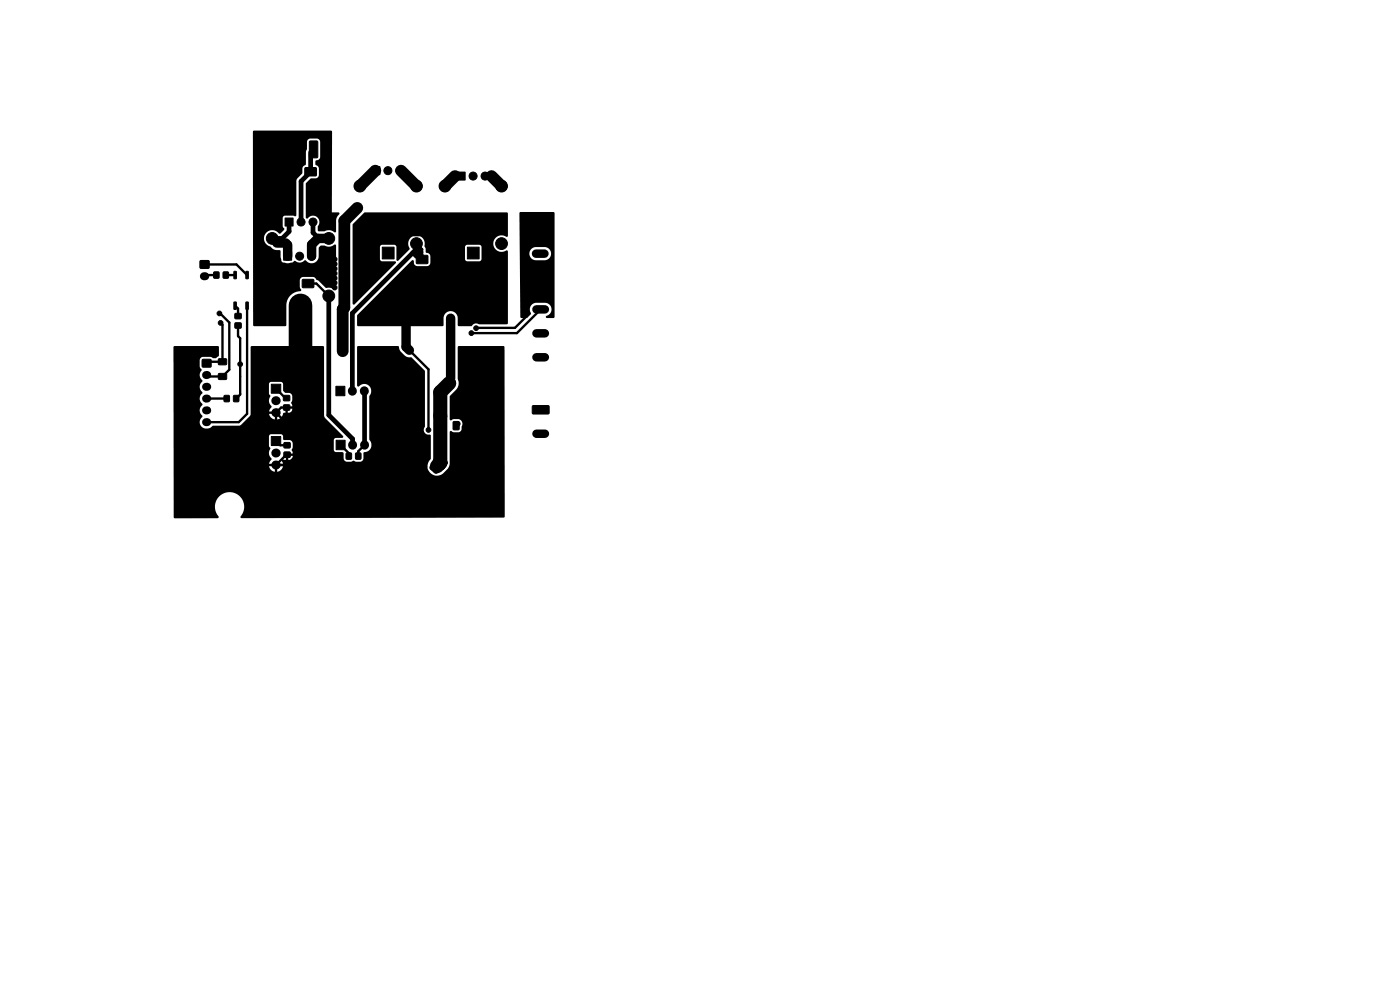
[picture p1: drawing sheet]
<svg xmlns="http://www.w3.org/2000/svg" width="297mm" height="210mm" viewBox="0 0 297 210" stroke-linecap="round" stroke-linejoin="round" font-family="sans-serif">
<g fill="#000" stroke="#000" stroke-width=".21">
<path d="M60.7 35.6h2.4v1.7h-2.4zM64.7 35.6h2.4v1.7h-2.4zM65.7 30l1.5-.1 .2 .1v3.2l-.1 .3h-1.4l-.3-.2zM78.9 35.3h1.7v1.7h-1.7zM97 36.5h1.7v1.7h-1.7zM42.5 55.3h1.8v1.6h-1.8zM45.4 57.7h1v1.3h-1zM47.4 57.7h1v1.3h-1zM49.6 57.6h.5v1.5h-.5zM52.2 57.6h.5l-.1 1.5h-.4zM60.2 59.3h2.3v1.7h-2.3zM60.2 53.5h1.7v1.7h-1.7z"/>
<path d="M60.5 46.3h1.7v1.7h-1.7zM64.2 59.3h2.3v1.7h-2.3zM81.1 52.4h2.5v2.5h-2.5zM88.4 54.2h2.3v1.7h-2.3zM92.4 54.2h2.3v1.7h-2.3zM99.1 52.4h2.6v2.5h-2.6zM112.9 47.9l3.4-.1 .1 .3v1.4l-.2 .1h-3.2l-.2-.2zM113 59.7h3.3l.2 .2v1.4l-.3 .1h-3.1l-.2-.2zM42.9 76.3h1.8v1.5h-1.8zM46.4 76.1h1.6v1.2h-1.6zM49.6 64.1h.5v1.5h-.5zM49.9 68.5h1.2v1.1h-1.2z"/>
<path d="M49.9 66.5h1.2v1.1h-1.2zM52.2 64.1h.5l-.1 1.5h-.4zM62.5 63.5h2.5v2.5h-2.5zM46.4 79.3h1.6v1.2h-1.6zM47.6 83.9h1v1.3h-1zM49.6 83.9h1v1.3h-1zM57.6 92.6h2v1.9h-2zM57.6 81.5h2v1.9h-2zM60.2 85.9h1.2v1.1h-1.2zM60.2 83.9h1.2v1.1h-1.2zM60.3 95.9h1.2v1.1h-1.2zM60.3 93.9h1.2v1.1h-1.2z"/>
<path d="M71.3 81.9h1.9v2h-1.9zM71.3 93.4h1.9v2h-1.9zM73.5 96.1h1v1.3h-1zM75.5 96.1h1v1.3h-1zM93 89.5h1.2v1.6h-1.2zM96.2 89.5h1.2v1.6h-1.2zM113 86.1l3.4-.1 .1 .3v1.4l-.2 .1h-3.2l-.2-.2z"/>
<circle cx="76.3" cy="39.5" r="1.25"/>
<circle cx="82.3" cy="36.2" r=".85"/>
<circle cx="84.8" cy="36.2" r=".85"/>
<circle cx="88.3" cy="39.5" r="1.25"/>
<circle cx="94.4" cy="39.5" r="1.25"/>
<circle cx="100.4" cy="37.3" r=".85"/>
<circle cx="102.9" cy="37.3" r=".85"/>
<circle cx="106.4" cy="39.5" r="1.25"/>
<circle cx="57.7" cy="50.6" r="1.25"/>
<circle cx="63.6" cy="54.3" r=".85"/>
<circle cx="63.9" cy="47.1" r=".85"/>
<circle cx="66.1" cy="54.3" r=".85"/>
<circle cx="66.4" cy="47.1" r=".85"/>
<circle cx="69.7" cy="50.6" r="1.25"/>
<circle cx="71" cy="57" r=".5"/>
<circle cx="71" cy="58" r=".5"/>
<circle cx="71" cy="59" r=".5"/>
<circle cx="71" cy="55" r=".5"/>
<circle cx="71" cy="56" r=".5"/>
<circle cx="75.5" cy="57" r=".5"/>
<circle cx="75.5" cy="55" r=".5"/>
<circle cx="75.5" cy="58" r=".5"/>
<circle cx="75.5" cy="59" r=".5"/>
<circle cx="75.5" cy="56" r=".5"/>
<circle cx="75.8" cy="44.1" r=".5"/>
<circle cx="76.3" cy="51.7" r="1.25"/>
<circle cx="88.3" cy="51.7" r="1.25"/>
<circle cx="94.4" cy="51.7" r="1.25"/>
<circle cx="106.4" cy="51.7" r="1.25"/>
<circle cx="46.5" cy="66.5" r=".5"/>
<circle cx="46.8" cy="68.5" r=".5"/>
<circle cx="50.9" cy="77.2" r=".5"/>
<circle cx="57.8" cy="62.8" r="1.25"/>
<circle cx="69.8" cy="62.8" r="1.25"/>
<circle cx="71" cy="60" r=".5"/>
<circle cx="71" cy="61" r=".5"/>
<circle cx="72.7" cy="74.5" r=".5"/>
<circle cx="75.5" cy="60" r=".5"/>
<circle cx="75.5" cy="61" r=".5"/>
<circle cx="86.2" cy="67.8" r=".5"/>
<circle cx="86.9" cy="74.3" r=".5"/>
<circle cx="95.6" cy="67.5" r=".5"/>
<circle cx="100" cy="70.7" r=".5"/>
<circle cx="101" cy="69.6" r=".5"/>
<circle cx="90.9" cy="91.2" r=".5"/>
<circle cx="91.7" cy="99.2" r=".5"/>
<circle cx="92.4" cy="97.8" r=".5"/>
<circle cx="92.5" cy="99.9" r=".5"/>
<circle cx="92.7" cy="98.9" r=".5"/>
<circle cx="93.4" cy="98" r=".5"/>
<circle cx="93.8" cy="99.1" r=".5"/>
<circle cx="94.4" cy="98.2" r=".5"/>
<circle cx="95.7" cy="80.3" r=".5"/>
<circle cx="97.1" cy="89.9" r=".5"/>
<circle cx="104.1" cy="87" r="1"/>
</g>
<path d="M61.4 30.8v1.8M113.7 53.8h1.8M113.8 65.6h1.8M113.8 70.7h1.8M113.8 75.8h1.8M113.8 92h1.8" fill="none" stroke="#000" stroke-width="1.8"/>
<path d="M43.3 58.6h.3M43.7 79.6h.3M43.7 82.1h.3M43.7 84.6h.3M43.7 87.1h.3M43.7 89.6h.3" fill="none" stroke="#000" stroke-width="1.7"/>
<path d="M58.5 96.1h.1M58.5 98.6h.1M58.5 85h.1M58.5 87.5h.1M74.7 82.9v.1M74.8 94.3v.1M77.3 82.9v.1M77.3 94.3v.1" fill="none" stroke="#000" stroke-width="1.9"/>
<g fill="none" stroke="#000" stroke-width=".5">
<path d="M61.4 31.7l.5 .5v4.2M66.5 31.7l-.6 .6M79.6 36.2h.1M84.8 36.2h.3M43.4 56.1h6.8l2.2 2.2M45.9 58.3h-2.3l-.2 .3M47.9 58.3h2M61 53.9v.4M61.3 49.1h.1M67.6 50.6h2.1v.1M76.4 51.7l1.7-1.8h14.5l1.8 1.8-.9 .8v2.5M87.4 53.7l1.3 1.3h.8"/>
<path d="M87.7 53.6h.4M88.1 54.4l.8-.8-.4-.3h-.5v.1l1.5 1.6M88.4 52.9l1.1 1.1M88.4 53.7l-.5 .5M88.4 52.9h1.1M88.9 53.4v1M88.9 53.9h.5M89 53.5h.5M89 52.9l.1 .6M89.3 52.6v.9M89.5 52.9l-1.1-1.2v2.5M89.5 52.9v2.1"/>
<path d="M46.5 66.5h.2l1.9 1.9v10l-1.4 1.5h-3.1l-.3-.3M46.8 68.5l.4 .4v7.8h-3l-.4 .4M49.9 64.9l.6 .6v1.5M50.5 69v2.3l.5 .4v12l-.9 .9M52.4 64.9v22.9l-1.8 1.8h-6.8M61.3 60.2h-.9l-2.7 2.6M63.7 74.2l-.1 .2M65.3 60.2h1.8l2.6 2.6M86.8 74.3l4.1 4.1v12.8M113.8 75.8h.9M114.7 65.6l-5 5.1h-9.7M114.7 60.6l-3 2.9v3.6l-2.5 2.5h-8.2"/>
<path d="M43.8 87.1l.4 .3M43.8 84.6h4.3M43.8 84.6h.1M58.6 82.5l1.9 1.9h.3M58.6 93.6l.8 .8h1.5M60.8 86.4h-1.2l-1 1.1 4 4v5.5l-1.7 1.6h-2.3l2.3-2.2M72.3 94.4l1.7 1.7v.7M77.3 82.9v.1M77.3 94.4l-1.3 1.3v1.1M95.6 80.3l.1 .1"/>
</g>
<path d="M79.6 36.2l-3.2 3.3M85.1 36.2l3.3 3.3M96.5 37.3l-2.1 2.2M104.3 37.3l2.1 2.2M75.8 44.1l-2.8 2.8v18.4l-.3 .3v8.9" fill="none" stroke="#000" stroke-width="2.5"/>
<path d="M95.3 81.3l-1.9 1.9v15l-.7 .7" fill="none" stroke="#000" stroke-width="3"/>
<path d="M58.7 51.6h2M61 51.9v2.4M69.7 50.6h-2.3l-1.3 1.3v2.4M86.1 67.8v5.8l.7 .7M95.6 67.5v12.8" fill="none" stroke="#000" stroke-width="2"/>
<path d="M65.9 32.3v4.1l-2 2.1v8.6M60.7 51.6l.3 .3M61.3 47.1v2M61.3 49.1l-1.4 1.5h-2.2l1 1M66.4 47.1v2.3l1.2 1.2M88.4 52.9l-13.7 13.5v16.5M69.7 62.8v25.3l5.1 5v1.3M77.3 83v11.4" fill="none" stroke="#000" stroke-width="1"/>
<path d="M63.7 64.8v9.4" fill="none" stroke="#000" stroke-width="5"/>
<path d="M96.5 37.3h1.3M102.9 37.3h1.4" fill="none" stroke="#000" stroke-width="1.5"/>
<path d="M53.7 27.8h16.7v17.2h1.4l.2 .3-.6 1-.1 2.8-.3 .2a1.89 1.89 0 0 0-2.2-.2l-1.3-.1-.1-.9a1.42 1.42 0 0 0-.2-2.1 1.42 1.42 0 0 0-2 .4l-.3-.3v-7.1l1-1.1 1.2-.1 .5-.4v-1.8l-.1-.3-.6-.5v-.7l.2-.1a.74 .74 0 0 0 .8-.7v-3.2l-.1-.4-.6-.3h-1.4l-.4 .1-.3 .5v1.6l-.2 .6v2.7l-.7 .6-.1 1.3-1 1-.2 .5-.1 7.4-.2 .2-.4-.2h-1.8l-.3 .2-.1 .3v1.8l.3 .7-.8 .8-.3 .1a1.79 1.79 0 0 0-2.9 .1 1.79 1.79 0 0 0 1.2 2.7 1.53 1.53 0 0 0 1.2 .7h.6l.2 .1 .2 2a1.41 1.41 0 0 0 1.7 .6l.7-.2 .4-.3 .2 .1a1.51 1.51 0 0 0 2-.2 1.58 1.58 0 0 0 1.7 .6 1.58 1.58 0 0 0 1.2-1.4v-1.9l.5-.4h.8a1.96 1.96 0 0 0 2.2-.3l.2 .3v9.2l-.3 .2a2.53 2.53 0 0 0-1.9-.5l-2.4-2.2-2.4-.1-.4 .2-.3 .4 .1 1.8a.34 .34 0 0 1 .2 .4 .34 .34 0 0 1-.4 .3 2.99 2.99 0 0 0-2.8 2.9v4.3l-.1 .2h-6.7l-.2-.2zM77.2 45.1l30.3-.1 .3 .3v4.7l-.2 .2a1.85 1.85 0 0 0-2.1 0 1.85 1.85 0 0 0-.8 2 1.84 1.84 0 0 0 2.8 .9l.3 .2-.1 15.3-.2 .2h-5.8a1.29 1.29 0 0 0-1.8 .4h-2.6l-.2-.2v-1.6a1.5 1.5 0 0 0-1.5-1.4 1.5 1.5 0 0 0-1.5 1.4v1.6l-.2 .2h-17.9l-.2-.2v-2.2l11.6-11.6h.3a1 1 0 0 0 .8 1.3l2.4-.1 .4-.5v-.9h7.3l.4 .4h2.8l.3-.4v-2.7l-.4-.4h-2.6l-.3 .2-.2 .3v2.6h-7.3v-.7a.94 .94 0 0 0-.9-.7l-.3-1.2a1.92 1.92 0 0 0-2.1-2.4 1.85 1.85 0 0 0-1.1 2.8l-2.4 2.5a.26 .26 0 0 1-.3 0 .26 .26 0 0 1-.1-.3v-2.6l-.1-.3-.4-.2h-2.5l-.4 .2-.1 .3v2.6l.1 .3 .4 .1h2.5a.26 .26 0 0 1 .4 .1 .26 .26 0 0 1-.1 .3l-8.7 8.8h-.3l-.1-16.9zM110.3 45h7.1l.2 .1v22.1l-.2 .3h-1.4a.26 .26 0 0 1-.2-.3 .26 .26 0 0 1 .3-.2 1.41 1.41 0 0 0 .9-1.5 1.41 1.41 0 0 0-1.3-1.3h-2a1.48 1.48 0 0 0-1.1 2.4l-.8 .9h-1.2l-.2-.2-.1-13.6h2a1.4 1.4 0 0 0 1.3 1.5h2a1.4 1.4 0 0 0 1.3-1.4 1.4 1.4 0 0 0-1.3-1.4h-2a1.4 1.4 0 0 0-1.3 1.3h-2zM36.9 73.5h9.5v1.9l-.5 .5-.6 .1-.7-.3h-1.5l-.6 .3-.1 .4v1.3l.1 .4a.33 .33 0 0 1 .2 .6 1.76 1.76 0 0 0 .3 2.2 1.51 1.51 0 0 0 0 2.4l-.1 .1a1.46 1.46 0 0 0 .1 2.4l-.1 .1a1.46 1.46 0 0 0 .1 2.4l-.1 .1a1.46 1.46 0 0 0 0 2.2 1.46 1.46 0 0 0 2.2-.3h5.5l.5-.2 2-2.1 .1-2.9h3.9l.4 1a.75 .75 0 0 1-.3 .9l-.1 .3h1v.5h-1a1.44 1.44 0 0 0 1.2 1.2v-1h.5v1a1.71 1.71 0 0 0 1.3-1.4l.9-.1a.78 .78 0 0 0 1-.8h-1v.8h-.4v-1.2l1.4-.1-.2-.7 .2-.5v-1.1l-.4-.5-1.1-.1-.4-.3-.1-1.6-.3-.4h-2.2l-.4 .3v2.2l.3 .5-.3 1.1h-3.9v-11.5l.1-.2 15.4 .1 .1 14.8 .2 .4 3.8 3.9-.1 .3h-1.5l-.3 .3-.1 2.3 .4 .4 1.6 .1 .2 1.5 .5 .4h1l.5-.2 .5 .2h1.2l.4-.5v-1.2a.72 .72 0 0 1 .8-.4 1.63 1.63 0 0 0 .4-2.6l.1-9.2a1.53 1.53 0 0 0-.2-2.2 1.53 1.53 0 0 0-2.2 .2l-.2-.3v-8.2l8.7-.1 .4 1.1 .9 .9 .6 .3 .9 .1 2.8 2.9v11.7a1.05 1.05 0 0 0-.1 1.3 1.05 1.05 0 0 0 1.1 .5l.3 .2v5a2.01 2.01 0 0 0-.2 2.8 2.01 2.01 0 0 0 2.9 .2l.9-1 .4-.9v-6.8a.33 .33 0 0 1 .3-.3 .33 .33 0 0 1 .3 .2l1.2 .1a.86 .86 0 0 0 .7-1.2 1.03 1.03 0 0 0 .1-1.1 1.03 1.03 0 0 0-1-.5h-.8a.5 .5 0 0 1-.8 .1v-5l1.4-1.3a2.14 2.14 0 0 0 .3-2.4l.1-6.8h9.8l.1 36.1-.2 .2-55.6 .1-.3-.3a3.1 3.1 0 0 0-.2-4.4 3.1 3.1 0 0 0-4.4 .1 3.1 3.1 0 0 0 0 4.4l-.2 .2h-9.3l-.1-13.7h20.3l.5 1.2-.5 1h1v.5h-1v.1a1.45 1.45 0 0 0 1.2 1.1v-1h.5v1a1.44 1.44 0 0 0 1.2-1.2h-1v-.5h1l-.2-.8 .6-.1a1.28 1.28 0 0 0 1.7-.5v-.3h-1v.8h-.4v-1.2l1.4-.1-.1-.4a.69 .69 0 0 1 .1-1l-.2-1.2-.4-.2-1.4-.1-.1-.8-.2-.3-2.3-.1-.4 .4v2.1l.3 .5-.3 1.1h-20.3z" fill="#000"/>
</svg>
